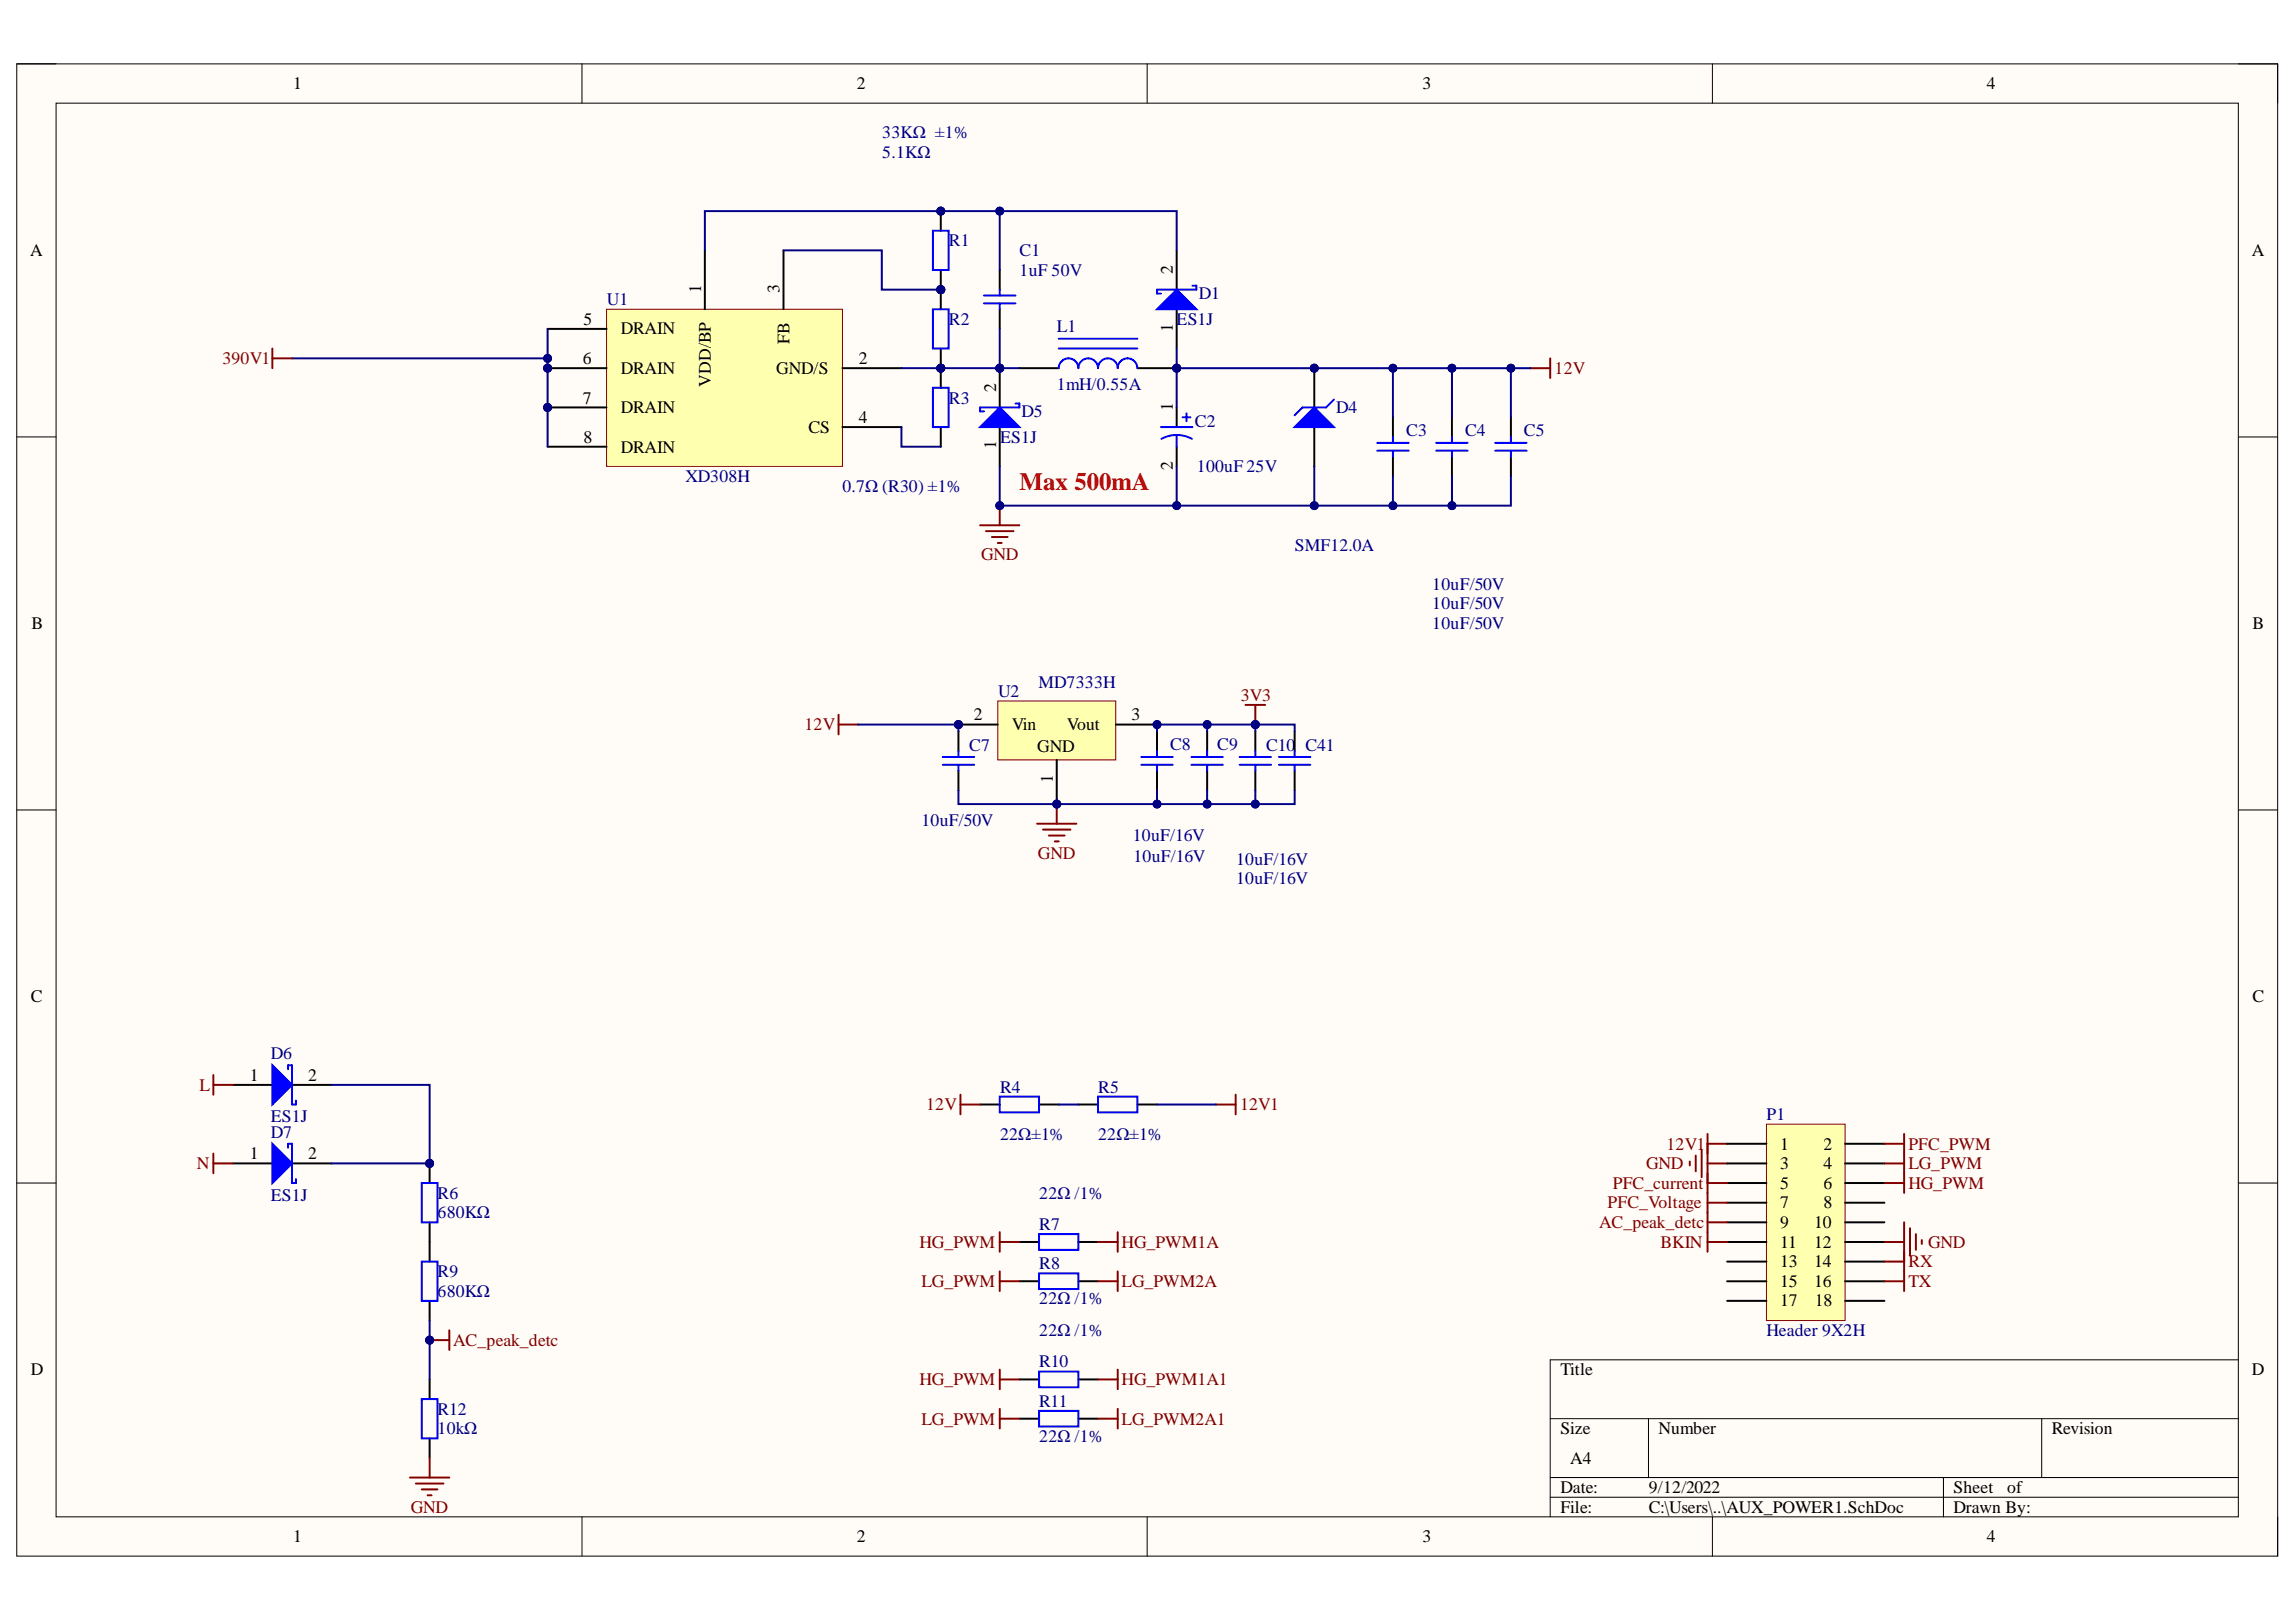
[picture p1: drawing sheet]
<svg xmlns="http://www.w3.org/2000/svg" width="297mm" height="210mm" viewBox="0 0 297 210" stroke-linecap="round" stroke-linejoin="round" font-family="sans-serif">
<defs><g id="words">
<text font-size="3.2" fill="#f00" x="131.9" y="63.4">Max 500mA</text>
<g font-size="2.3">
<text x="37.9" y="11.6">1</text>
<text x="110.8" y="11.6">2</text>
<text x="184" y="11.6">3</text>
<text x="257.1" y="11.6">4</text>
<text x="3.9" y="33.1">A</text>
<text x="151.7" y="35.4" transform="rotate(-90 151.7 35.4)">2</text>
<text x="291.3" y="33.1">A</text>
<text x="90.7" y="37.9" transform="rotate(-90 90.7 37.9)">1</text>
<text x="100.9" y="37.9" transform="rotate(-90 100.9 37.9)">3</text>
<text x="75.4" y="47.1">6</text>
<text x="75.5" y="42">5</text>
<text x="80.3" y="43.3">DRAIN</text>
<text x="102.1" y="44.5" transform="rotate(-90 102.1 44.5)">FB</text>
<text x="111.1" y="47.1">2</text>
<text x="151.7" y="42.9" transform="rotate(-90 151.7 42.9)">1</text>
<text x="75.4" y="52.2">7</text>
<text x="80.3" y="48.3">DRAIN</text>
<text x="80.3" y="53.5">DRAIN</text>
<text x="92" y="50.1" transform="rotate(-90 92 50.1)">VDD/BP</text>
<text x="100.4" y="48.3">GND/S</text>
<text x="128.9" y="50.7" transform="rotate(-90 128.9 50.7)">2</text>
<text x="151.7" y="53.3" transform="rotate(-90 151.7 53.3)">1</text>
<text x="75.5" y="57.3">8</text>
<text x="80.3" y="58.6">DRAIN</text>
<text x="104.6" y="56">CS</text>
<text x="111.1" y="54.8">4</text>
<text x="128.9" y="58.2" transform="rotate(-90 128.9 58.2)">1</text>
<text x="151.7" y="60.9" transform="rotate(-90 151.7 60.9)">2</text>
<text x="4.1" y="81.4">B</text>
<text x="291.4" y="81.4">B</text>
<text x="126" y="93.2">2</text>
<text x="130.9" y="94.5">Vin</text>
<text x="138" y="94.5">Vout</text>
<text x="146.4" y="93.2">3</text>
<text x="134.2" y="97.3">GND</text>
<text x="136.2" y="101.3" transform="rotate(-90 136.2 101.3)">1</text>
<text x="4" y="129.7">C</text>
<text x="291.4" y="129.7">C</text>
<text x="32.3" y="139.9">1</text>
<text x="39.9" y="139.9">2</text>
<text x="230.3" y="148.8">1</text>
<text x="235.9" y="148.8">2</text>
<text x="32.3" y="150">1</text>
<text x="39.9" y="150">2</text>
<text x="230.3" y="151.3">3</text>
<text x="230.3" y="153.8">5</text>
<text x="235.9" y="151.3">4</text>
<text x="235.9" y="153.8">6</text>
<text x="230.3" y="156.4">7</text>
<text x="230.3" y="158.9">9</text>
<text x="230.3" y="161.5">11</text>
<text x="234.7" y="158.9">10</text>
<text x="234.7" y="161.5">12</text>
<text x="235.9" y="156.4">8</text>
<text x="230.3" y="164">13</text>
<text x="230.3" y="166.5">15</text>
<text x="234.7" y="164">14</text>
<text x="234.7" y="166.5">16</text>
<text x="230.3" y="169.1">17</text>
<text x="234.8" y="169.1">18</text>
<text x="4" y="177.9">D</text>
<text x="201.9" y="177.9">Title</text>
<text x="291.3" y="177.9">D</text>
<text x="201.9" y="185.6">Size</text>
<text x="214.6" y="185.6">Number</text>
<text x="265.4" y="185.6">Revision</text>
<text x="203.2" y="189.4">A4</text>
<text x="201.9" y="193.2">Date:</text>
<text x="201.9" y="195.8">File:</text>
<text x="213.3" y="193.2">9/12/2022</text>
<text x="213.3" y="195.8">C:\Users\..\AUX_POWER1.SchDoc</text>
<text x="252.7" y="193.2">Sheet</text>
<text x="252.7" y="195.8">Drawn By:</text>
<text x="259.7" y="193.2">of</text>
<text x="37.9" y="199.6">1</text>
<text x="110.8" y="199.6">2</text>
<text x="184" y="199.6">3</text>
<text x="257.1" y="199.6">4</text>
</g>
<g font-size="2.3" fill="#000080">
<text x="114.1" y="17.9">33KΩ ±1%</text>
<text x="114.1" y="20.5">5.1KΩ</text>
<text x="122.8" y="31.9">R1</text>
<text x="131.9" y="33.1">C1</text>
<text x="131.9" y="35.7">1uF 50V</text>
<text x="78.5" y="39.5">U1</text>
<text x="155.1" y="38.7">D1</text>
<text x="122.8" y="42">R2</text>
<text x="136.7" y="43">L1</text>
<text x="152.2" y="42">ES1J</text>
<text x="122.8" y="52.2">R3</text>
<text x="136.7" y="50.5">1mH/0.55A</text>
<text x="172.9" y="53.5">D4</text>
<text x="129.4" y="57.3">ES1J</text>
<text x="132.2" y="54">D5</text>
<text x="154.6" y="55.3">C2</text>
<text x="181.9" y="56.4">C3</text>
<text x="189.5" y="56.4">C4</text>
<text x="197.1" y="56.4">C5</text>
<text x="88.7" y="62.4">XD308H</text>
<text x="109" y="63.6">0.7Ω (R30) ±1%</text>
<text x="154.8" y="61.1">100uF 25V</text>
<text x="167.5" y="71.3">SMF12.0A</text>
<text x="185.3" y="76.3">10uF/50V</text>
<text x="185.3" y="78.9">10uF/50V</text>
<text x="185.3" y="81.4">10uF/50V</text>
<text x="134.4" y="89">MD7333H</text>
<text x="129.1" y="90.2">U2</text>
<text x="125.4" y="97.2">C7</text>
<text x="151.4" y="97">C8</text>
<text x="157.5" y="97">C9</text>
<text x="163.8" y="97.2">C10 C41</text>
<text x="119.2" y="106.8">10uF/50V</text>
<text x="146.6" y="108.9">10uF/16V</text>
<text x="146.6" y="111.5">10uF/16V</text>
<text x="159.9" y="111.9">10uF/16V</text>
<text x="159.9" y="114.5">10uF/16V</text>
<text x="35" y="137.1">D6</text>
<text x="129.4" y="141.4">R4</text>
<text x="142.1" y="141.4">R5</text>
<text x="35" y="145.2">ES1J</text>
<text x="35" y="147.3">D7</text>
<text x="129.4" y="147.5">22Ω±1%</text>
<text x="142.1" y="147.5">22Ω±1%</text>
<text x="228.5" y="145">P1</text>
<text x="35" y="155.4">ES1J</text>
<text x="56.6" y="155.1">R6</text>
<text x="134.5" y="155.1">22Ω /1%</text>
<text x="56.6" y="157.7">680KΩ</text>
<text x="134.5" y="159.2">R7</text>
<text x="56.6" y="165.3">R9</text>
<text x="56.6" y="167.8">680KΩ</text>
<text x="134.5" y="164.2">R8</text>
<text x="134.5" y="168.8">22Ω /1%</text>
<text x="134.5" y="172.9">22Ω /1%</text>
<text x="228.5" y="172.9">Header 9X2H</text>
<text x="134.5" y="176.9">R10</text>
<text x="56.6" y="183.1">R12</text>
<text x="56.6" y="185.6">10kΩ</text>
<text x="134.5" y="182.1">R11</text>
<text x="134.5" y="186.6">22Ω /1%</text>
</g>
<g font-size="2.3" fill="#800000">
<text x="28.8" y="47.1">390V1</text>
<text x="201.1" y="48.3">12V</text>
<text x="126.9" y="72.5">GND</text>
<text x="104.1" y="94.5">12V</text>
<text x="160.5" y="90.7">3V3</text>
<text x="134.3" y="111.2">GND</text>
<text x="25.8" y="141.2">L</text>
<text x="119.8" y="143.7">12V</text>
<text x="160.4" y="143.7">12V1</text>
<text x="215.6" y="148.8">12V1</text>
<text x="246.9" y="148.8">PFC_PWM</text>
<text x="25.5" y="151.3">N</text>
<text x="208.7" y="153.8">PFC_current</text>
<text x="213" y="151.3">GND</text>
<text x="246.9" y="151.3">LG_PWM</text>
<text x="246.9" y="153.8">HG_PWM</text>
<text x="119" y="161.5">HG_PWM</text>
<text x="145.1" y="161.5">HG_PWM1A</text>
<text x="206.9" y="158.9">AC_peak_detc</text>
<text x="208" y="156.4">PFC_Voltage</text>
<text x="214.8" y="161.5">BKIN</text>
<text x="249.4" y="161.5">GND</text>
<text x="119.2" y="166.5">LG_PWM</text>
<text x="145.1" y="166.5">LG_PWM2A</text>
<text x="246.9" y="166.5">TX</text>
<text x="246.9" y="164">RX</text>
<text x="58.6" y="174.1">AC_peak_detc</text>
<text x="119" y="179.3">HG_PWM</text>
<text x="145.1" y="179.3">HG_PWM1A1</text>
<text x="119.2" y="184.4">LG_PWM</text>
<text x="145.1" y="184.4">LG_PWM2A1</text>
<text x="53.1" y="195.8">GND</text>
</g>
</g></defs>
<path d="M2.2 8.3h292.5v193.1h-292.5z" fill-rule="evenodd" fill="#fffcf8"/>
<path d="M2.2 8.3h292.5v193.1h-292.5z" fill="none" stroke="#000" stroke-width=".13"/>
<path d="M7.3 13.3h282.3v183h-282.3z" fill-rule="evenodd" fill="#fffcf8"/>
<g fill="none" stroke="#000" stroke-width=".13">
<path d="M2.2 8.3h5.1M7.3 13.3h282.3v183h-282.3zM75.3 8.3v5M148.4 8.3v5M221.5 8.3v5M289.6 8.3h5.1v5M2.2 56.5h5.1M289.6 56.5h5.1M2.2 104.8h5.1M289.6 104.8h5.1M2.2 153.1h5.1M289.6 153.1h5.1"/>
<path d="M289.6 176h-89v20.3M75.3 196.3v5.1M148.4 196.3v5.1M200.6 183.6h89M200.6 191.2h89M200.6 193.8h89M213.3 183.6v7.6M221.5 196.3v5.1M251.4 191.2v5.1M264.1 183.6v7.6M294.7 196.3v5.1"/>
</g>
<circle cx="70.8" cy="47.6" r=".51" fill="#000080"/>
<circle cx="70.8" cy="47.6" r=".51" fill="none" stroke="#000080" stroke-width=".13"/>
<circle cx="70.8" cy="52.7" r=".51" fill="#000080"/>
<circle cx="70.8" cy="52.7" r=".51" fill="none" stroke="#000080" stroke-width=".13"/>
<path d="M78.5 40h30.5v20.4h-30.5z" fill-rule="evenodd" fill="#ffffb0"/>
<path d="M78.5 40h30.5v20.4h-30.5z" fill="none" stroke="#800000" stroke-width=".13"/>
<path d="M91.2 32.4v7.6M101.4 32.4v7.6M70.8 47.6h7.7M70.8 42.6h7.7M109 47.6h7.6M109 55.3h7.6" fill="none" stroke="#000" stroke-width=".25"/>
<circle cx="70.8" cy="47.6" r=".51" fill="#000080"/>
<circle cx="70.8" cy="47.6" r=".51" fill="none" stroke="#000080" stroke-width=".13"/>
<path d="M70.8 52.7h7.7" fill="none" stroke="#000" stroke-width=".25"/>
<circle cx="70.8" cy="52.7" r=".51" fill="#000080"/>
<circle cx="70.8" cy="52.7" r=".51" fill="none" stroke="#000080" stroke-width=".13"/>
<path d="M70.8 57.8h7.7" fill="none" stroke="#000" stroke-width=".25"/>
<circle cx="152.2" cy="47.6" r=".51" fill="#000080"/>
<circle cx="152.2" cy="47.6" r=".51" fill="none" stroke="#000080" stroke-width=".13"/>
<path d="M131.9 47.6h5.1M147.1 47.6h5.1" fill="none" stroke="#000" stroke-width=".25"/>
<circle cx="152.2" cy="47.6" r=".51" fill="#000080"/>
<circle cx="152.2" cy="47.6" r=".51" fill="none" stroke="#000080" stroke-width=".13"/>
<path d="M137 47.6a1.27 1.27 0 0 1 1.2-1.2 1.27 1.27 0 0 1 1.3 1.2 1.27 1.27 0 0 1 1.3-1.2 1.27 1.27 0 0 1 1.3 1.2 1.27 1.27 0 0 1 1.2-1.2 1.27 1.27 0 0 1 1.3 1.2 1.27 1.27 0 0 1 1.3-1.2 1.27 1.27 0 0 1 1.2 1.2M137 45.1h10.1M137 43.8h10.1" fill="none" stroke="#00f" stroke-width=".25"/>
<circle cx="129.3" cy="47.6" r=".51" fill="#000080"/>
<circle cx="129.3" cy="47.6" r=".51" fill="none" stroke="#000080" stroke-width=".13"/>
<path d="M129.3 47.6v5.1M129.3 55.3v5.1" fill="none" stroke="#000" stroke-width=".25"/>
<circle cx="129.3" cy="47.6" r=".51" fill="#000080"/>
<circle cx="129.3" cy="47.6" r=".51" fill="none" stroke="#000080" stroke-width=".13"/>
<path d="M126.8 55.3l2.5-2.6 2.6 2.6z" fill="#00f"/>
<path d="M126.8 55.3l2.5-2.6 2.6 2.6zM131.4 52.2h.5v.5h-5.1v.5h.5M150.2 55.3h4.1M152.2 56.3l1.2 .2 .8 .3M152.2 56.3l-.8 .1-1.1 .4M152.2 56.3v1.5M153 54h1M153.5 53.5v1" fill="none" stroke="#00f" stroke-width=".25"/>
<path d="M152.2 32.4v5.1M152.2 40v5.1M152.2 52.7v2.6M152.2 57.8v2.6" fill="none" stroke="#000" stroke-width=".25"/>
<path d="M149.7 40l2.5-2.5 2.6 2.5z" fill="#00f"/>
<path d="M154.3 37h.5v.5h-5.1v.5h.5M149.7 40l2.5-2.5 2.6 2.5z" fill="none" stroke="#00f" stroke-width=".25"/>
<path d="M126.8 68h5.1M127.6 68.7h3.5M128.3 69.5h2.1M129.1 70.3h.5M129.3 65.4v2.6" fill="none" stroke="#800000" stroke-width=".25"/>
<circle cx="129.3" cy="65.4" r=".51" fill="#000080"/>
<circle cx="129.3" cy="65.4" r=".51" fill="none" stroke="#000080" stroke-width=".13"/>
<circle cx="121.7" cy="27.3" r=".51" fill="#000080"/>
<circle cx="121.7" cy="27.3" r=".51" fill="none" stroke="#000080" stroke-width=".13"/>
<circle cx="121.7" cy="37.5" r=".51" fill="#000080"/>
<circle cx="121.7" cy="37.5" r=".51" fill="none" stroke="#000080" stroke-width=".13"/>
<path d="M121.7 27.3v2.6" fill="none" stroke="#000" stroke-width=".25"/>
<circle cx="121.7" cy="27.3" r=".51" fill="#000080"/>
<circle cx="121.7" cy="27.3" r=".51" fill="none" stroke="#000080" stroke-width=".13"/>
<path d="M121.7 34.9v2.6" fill="none" stroke="#000" stroke-width=".25"/>
<circle cx="121.7" cy="37.5" r=".51" fill="#000080"/>
<circle cx="121.7" cy="37.5" r=".51" fill="none" stroke="#000080" stroke-width=".13"/>
<path d="M120.7 29.9h2v5h-2z" fill="none" stroke="#00f" stroke-width=".25"/>
<circle cx="121.7" cy="47.6" r=".51" fill="#000080"/>
<circle cx="121.7" cy="47.6" r=".51" fill="none" stroke="#000080" stroke-width=".13"/>
<path d="M121.7 47.6v2.6" fill="none" stroke="#000" stroke-width=".25"/>
<circle cx="121.7" cy="47.6" r=".51" fill="#000080"/>
<circle cx="121.7" cy="47.6" r=".51" fill="none" stroke="#000080" stroke-width=".13"/>
<path d="M129.3 34.9v2.6M121.7 55.3v2.5M129.3 40v2.6" fill="none" stroke="#000" stroke-width=".25"/>
<path d="M127.3 38.2h4.1M127.3 39.3h4.1M129.3 37.5v.7M129.3 39.3v.7M120.7 50.2h2v5.1h-2z" fill="none" stroke="#00f" stroke-width=".25"/>
<circle cx="121.7" cy="37.5" r=".51" fill="#000080"/>
<circle cx="121.7" cy="37.5" r=".51" fill="none" stroke="#000080" stroke-width=".13"/>
<circle cx="121.7" cy="47.6" r=".51" fill="#000080"/>
<circle cx="121.7" cy="47.6" r=".51" fill="none" stroke="#000080" stroke-width=".13"/>
<path d="M121.7 37.5v2.5" fill="none" stroke="#000" stroke-width=".25"/>
<circle cx="121.7" cy="37.5" r=".51" fill="#000080"/>
<circle cx="121.7" cy="37.5" r=".51" fill="none" stroke="#000080" stroke-width=".13"/>
<path d="M121.7 45.1v2.5" fill="none" stroke="#000" stroke-width=".25"/>
<circle cx="121.7" cy="47.6" r=".51" fill="#000080"/>
<circle cx="121.7" cy="47.6" r=".51" fill="none" stroke="#000080" stroke-width=".13"/>
<path d="M120.7 40h2v5.1h-2zM122 98h4M122 99h4M124 97.2v.8M124 99v.7" fill="none" stroke="#00f" stroke-width=".25"/>
<path d="M108.5 92.5v2.5M108.5 93.8h2.5M134.2 106.6h5.1M134.9 107.4h3.6M135.7 108.1h2M136.5 108.9h.5M136.7 104.1v2.5" fill="none" stroke="#800000" stroke-width=".25"/>
<path d="M124 94.7v2.5M124 99.7v2.6" fill="none" stroke="#000" stroke-width=".25"/>
<circle cx="136.7" cy="104.1" r=".51" fill="#000080"/>
<circle cx="136.7" cy="104.1" r=".51" fill="none" stroke="#000080" stroke-width=".13"/>
<circle cx="124" cy="93.8" r=".51" fill="#000080"/>
<circle cx="124" cy="93.8" r=".51" fill="none" stroke="#000080" stroke-width=".13"/>
<path d="M129.1 90.7h15.2v7.6h-15.2z" fill-rule="evenodd" fill="#ffffb0"/>
<path d="M129.1 90.7h15.2v7.6h-15.2z" fill="none" stroke="#800000" stroke-width=".13"/>
<path d="M124 93.8h5.1M136.7 98.3v5.1M144.3 93.8h5.1" fill="none" stroke="#000" stroke-width=".25"/>
<circle cx="124" cy="93.8" r=".51" fill="#000080"/>
<circle cx="124" cy="93.8" r=".51" fill="none" stroke="#000080" stroke-width=".13"/>
<path d="M149.7 94.7v2.5M149.7 99.7v2.6M156.2 94.7v2.5M156.2 99.7v2.6M30.1 140.4h5.1M37.8 140.4h5.1" fill="none" stroke="#000" stroke-width=".25"/>
<path d="M147.7 98h4M147.7 99h4M149.7 97.2v.8M149.7 99v.7M154.1 98h4.1M154.1 99h4.1M156.2 97.2v.8M156.2 99v.7" fill="none" stroke="#00f" stroke-width=".25"/>
<path d="M198 47.6h2.6M200.6 46.4v2.5" fill="none" stroke="#800000" stroke-width=".25"/>
<path d="M35.2 137.9l2.6 2.5-2.6 2.5z" fill="#00f"/>
<path d="M35.2 137.9l2.6 2.5-2.6 2.5zM37.3 138.4v-.5h.5v5h.5v-.5" fill="none" stroke="#00f" stroke-width=".25"/>
<path d="M30.1 150.6h5.1M37.8 150.6h5.1" fill="none" stroke="#000" stroke-width=".25"/>
<path d="M35.2 148l2.6 2.6-2.6 2.5z" fill="#00f"/>
<path d="M35.2 148l2.6 2.6-2.6 2.5zM37.3 148.5v-.5h.5v5.1h.5v-.5" fill="none" stroke="#00f" stroke-width=".25"/>
<path d="M27.6 139.1v2.6M27.6 149.3v2.5M27.6 140.4h2.5M27.6 150.6h2.5" fill="none" stroke="#800000" stroke-width=".25"/>
<circle cx="55.6" cy="150.6" r=".51" fill="#000080"/>
<circle cx="55.6" cy="150.6" r=".51" fill="none" stroke="#000080" stroke-width=".13"/>
<path d="M55.6 150.6v2.5" fill="none" stroke="#000" stroke-width=".25"/>
<circle cx="55.6" cy="150.6" r=".51" fill="#000080"/>
<circle cx="55.6" cy="150.6" r=".51" fill="none" stroke="#000080" stroke-width=".13"/>
<path d="M55.6 158.2v2.5M55.6 178.5v2.6M55.6 186.1v2.6" fill="none" stroke="#000" stroke-width=".25"/>
<path d="M54.6 153.1h2v5.1h-2zM54.6 181.1h2v5h-2z" fill="none" stroke="#00f" stroke-width=".25"/>
<path d="M55.6 173.4h2.5M58.1 172.2v2.5M53 191.2h5.1M53.8 192h3.6M54.6 192.7h2M55.3 193.5h.5M55.6 188.7v2.5" fill="none" stroke="#800000" stroke-width=".25"/>
<circle cx="55.6" cy="173.4" r=".51" fill="#000080"/>
<circle cx="55.6" cy="173.4" r=".51" fill="none" stroke="#000080" stroke-width=".13"/>
<path d="M55.6 160.7v2.6M55.6 168.3v2.6" fill="none" stroke="#000" stroke-width=".25"/>
<path d="M54.6 163.3h2v5h-2z" fill="none" stroke="#00f" stroke-width=".25"/>
<path d="M218.6 150.3v.5M219.4 149.5v2.1M220.1 148.8v3.5M220.9 146.7v6.4M220.9 150.6h2.5M220.9 148h2.5" fill="none" stroke="#800000" stroke-width=".25"/>
<path d="M228.5 145.5h10.2v25.4h-10.2z" fill-rule="evenodd" fill="#ffffb0"/>
<path d="M228.5 145.5h10.2v25.4h-10.2z" fill="none" stroke="#800000" stroke-width=".13"/>
<g fill="none" stroke="#000" stroke-width=".25">
<path d="M180.2 54v2.5M180.2 59.1v2.5M187.8 54v2.5M187.8 59.1v2.5M162.4 94.7v2.5M162.4 99.7v2.6M126.8 142.9h2.5M134.4 142.9h2.6M223.4 148h5.1M223.4 150.6h5.1M223.4 153.1h5.1M223.4 155.6h5.1"/>
<path d="M223.4 158.2h5.1M238.7 148h5.1M238.7 150.6h5.1M238.7 153.1h5.1M238.7 155.6h5.1M238.7 158.2h5.1M131.9 160.7h2.5M131.9 165.8h2.5M131.9 178.5h2.5M139.5 160.7h2.6M139.5 165.8h2.6M139.5 178.5h2.6"/>
<path d="M223.4 160.7h5.1M223.4 163.3h5.1M223.4 165.8h5.1M223.4 168.3h5.1M238.7 160.7h5.1M238.7 163.3h5.1M238.7 165.8h5.1M238.7 168.3h5.1M131.9 183.6h2.5M139.5 183.6h2.6"/>
</g>
<g fill="none" stroke="#800000" stroke-width=".25">
<path d="M124.3 141.7v2.5M124.3 142.9h2.5M129.3 159.5v2.5M144.6 159.5v2.5M157.3 142.9h2.6M159.9 141.7v2.5M220.9 159.5v2.5M243.8 150.6h2.5M243.8 153.1h2.5M246.3 149.3v5.1M246.3 158.2v8.9M247.1 158.9v3.6"/>
<path d="M247.9 159.7v2M129.3 160.7h2.6M129.3 164.5v2.6M129.3 165.8h2.6M129.3 177.2v2.6M129.3 178.5h2.6M142.1 160.7h2.5M142.1 165.8h2.5M142.1 178.5h2.5M144.6 164.5v2.6M144.6 177.2v2.6M220.9 160.7h2.5"/>
<path d="M243.8 160.7h2.5M243.8 165.8h2.5M243.8 163.3h2.5M248.6 160.5v.5M129.3 182.3v2.6M129.3 183.6h2.6M142.1 183.6h2.5M144.6 182.3v2.6"/>
</g>
<g fill="none" stroke="#00f" stroke-width=".25">
<path d="M178.2 57.3h4M178.2 58.3h4M180.2 56.5v.8M180.2 58.3v.8M185.8 57.3h4.1M185.8 58.3h4.1M187.8 56.5v.8M187.8 58.3v.8M160.4 98h4M160.4 99h4M162.4 97.2v.8M162.4 99v.7"/>
<path d="M129.3 141.9h5.1v2.1h-5.1zM134.4 159.7h5.1v2h-5.1zM134.4 164.8h5.1v2h-5.1zM134.4 177.5h5.1v2h-5.1zM134.4 182.6h5.1v2h-5.1z"/>
</g>
<circle cx="170" cy="47.6" r=".51" fill="#000080"/>
<circle cx="170" cy="47.6" r=".51" fill="none" stroke="#000080" stroke-width=".13"/>
<path d="M170 47.6v5.1M170 55.3v5.1" fill="none" stroke="#000" stroke-width=".25"/>
<circle cx="170" cy="47.6" r=".51" fill="#000080"/>
<circle cx="170" cy="47.6" r=".51" fill="none" stroke="#000080" stroke-width=".13"/>
<path d="M170 52.7l2.6 2.6h-5.1z" fill="#00f"/>
<path d="M170 52.7l2.6 2.6h-5.1zM172.6 51.7l-1 1h-3.1l-1 1M193.4 57.3h4.1M193.4 58.3h4.1M195.5 56.5v.8M195.5 58.3v.8M142.1 141.9h5v2.1h-5z" fill="none" stroke="#00f" stroke-width=".25"/>
<path d="M195.5 54v2.5M195.5 59.1v2.5M139.5 142.9h2.6M147.1 142.9h2.6" fill="none" stroke="#000" stroke-width=".25"/>
<path d="M161.1 91.2h2.6M162.4 91.2v2.6M220.9 154.4v2.5M220.9 155.6h2.5" fill="none" stroke="#800000" stroke-width=".25"/>
<circle cx="162.4" cy="93.8" r=".51" fill="#000080"/>
<circle cx="162.4" cy="93.8" r=".51" fill="none" stroke="#000080" stroke-width=".13"/>
<path d="M187.8 47.6v6.4" fill="none" stroke="#000080" stroke-width=".25"/>
<circle cx="187.8" cy="47.6" r=".51" fill="#000080"/>
<circle cx="187.8" cy="47.6" r=".51" fill="none" stroke="#000080" stroke-width=".13"/>
<path d="M42.9 140.4h12.7v10.2h-12.7" fill="none" stroke="#000080" stroke-width=".25"/>
<circle cx="55.6" cy="150.6" r=".51" fill="#000080"/>
<circle cx="55.6" cy="150.6" r=".51" fill="none" stroke="#000080" stroke-width=".13"/>
<path d="M91.2 32.4v-5.1h38.1v7.6" fill="none" stroke="#000080" stroke-width=".25"/>
<circle cx="129.3" cy="27.3" r=".51" fill="#000080"/>
<circle cx="129.3" cy="27.3" r=".51" fill="none" stroke="#000080" stroke-width=".13"/>
<circle cx="121.7" cy="27.3" r=".51" fill="#000080"/>
<circle cx="121.7" cy="27.3" r=".51" fill="none" stroke="#000080" stroke-width=".13"/>
<path d="M101.4 32.4h12.7v5.1h7.6" fill="none" stroke="#000080" stroke-width=".25"/>
<circle cx="121.7" cy="37.5" r=".51" fill="#000080"/>
<circle cx="121.7" cy="37.5" r=".51" fill="none" stroke="#000080" stroke-width=".13"/>
<path d="M111 93.8h13v.9" fill="none" stroke="#000080" stroke-width=".25"/>
<circle cx="124" cy="93.8" r=".51" fill="#000080"/>
<circle cx="124" cy="93.8" r=".51" fill="none" stroke="#000080" stroke-width=".13"/>
<path d="M116.6 55.3v2.5h5.1M129.3 42.6v5h-12.7" fill="none" stroke="#000080" stroke-width=".25"/>
<circle cx="121.7" cy="47.6" r=".51" fill="#000080"/>
<circle cx="121.7" cy="47.6" r=".51" fill="none" stroke="#000080" stroke-width=".13"/>
<circle cx="129.3" cy="47.6" r=".51" fill="#000080"/>
<circle cx="129.3" cy="47.6" r=".51" fill="none" stroke="#000080" stroke-width=".13"/>
<path d="M124 102.3v1.8h12.7" fill="none" stroke="#000080" stroke-width=".25"/>
<circle cx="136.7" cy="104.1" r=".51" fill="#000080"/>
<circle cx="136.7" cy="104.1" r=".51" fill="none" stroke="#000080" stroke-width=".13"/>
<path d="M129.3 60.4v5h22.9v-5" fill="none" stroke="#000080" stroke-width=".25"/>
<circle cx="152.2" cy="65.4" r=".51" fill="#000080"/>
<circle cx="152.2" cy="65.4" r=".51" fill="none" stroke="#000080" stroke-width=".13"/>
<circle cx="129.3" cy="65.4" r=".51" fill="#000080"/>
<circle cx="129.3" cy="65.4" r=".51" fill="none" stroke="#000080" stroke-width=".13"/>
<path d="M129.3 47.6h2.6" fill="none" stroke="#000080" stroke-width=".25"/>
<circle cx="129.3" cy="47.6" r=".51" fill="#000080"/>
<circle cx="129.3" cy="47.6" r=".51" fill="none" stroke="#000080" stroke-width=".13"/>
<path d="M129.3 27.3h22.9v5.1" fill="none" stroke="#000080" stroke-width=".25"/>
<circle cx="129.3" cy="27.3" r=".51" fill="#000080"/>
<circle cx="129.3" cy="27.3" r=".51" fill="none" stroke="#000080" stroke-width=".13"/>
<path d="M149.7 102.3v1.8h-13v-.7" fill="none" stroke="#000080" stroke-width=".25"/>
<circle cx="149.7" cy="104.1" r=".51" fill="#000080"/>
<circle cx="149.7" cy="104.1" r=".51" fill="none" stroke="#000080" stroke-width=".13"/>
<circle cx="136.7" cy="104.1" r=".51" fill="#000080"/>
<circle cx="136.7" cy="104.1" r=".51" fill="none" stroke="#000080" stroke-width=".13"/>
<path d="M149.4 93.8h6.8v.9M137 142.9h2.5" fill="none" stroke="#000080" stroke-width=".25"/>
<circle cx="149.7" cy="93.8" r=".51" fill="#000080"/>
<circle cx="149.7" cy="93.8" r=".51" fill="none" stroke="#000080" stroke-width=".13"/>
<circle cx="156.2" cy="93.8" r=".51" fill="#000080"/>
<circle cx="156.2" cy="93.8" r=".51" fill="none" stroke="#000080" stroke-width=".13"/>
<path d="M156.2 102.3v1.8h-6.5M149.7 142.9h7.6" fill="none" stroke="#000080" stroke-width=".25"/>
<circle cx="156.2" cy="104.1" r=".51" fill="#000080"/>
<circle cx="156.2" cy="104.1" r=".51" fill="none" stroke="#000080" stroke-width=".13"/>
<circle cx="149.7" cy="104.1" r=".51" fill="#000080"/>
<circle cx="149.7" cy="104.1" r=".51" fill="none" stroke="#000080" stroke-width=".13"/>
<path d="M180.2 61.6v3.8h-28" fill="none" stroke="#000080" stroke-width=".25"/>
<circle cx="180.2" cy="65.4" r=".51" fill="#000080"/>
<circle cx="180.2" cy="65.4" r=".51" fill="none" stroke="#000080" stroke-width=".13"/>
<circle cx="170" cy="65.4" r=".51" fill="#000080"/>
<circle cx="170" cy="65.4" r=".51" fill="none" stroke="#000080" stroke-width=".13"/>
<circle cx="152.2" cy="65.4" r=".51" fill="#000080"/>
<circle cx="152.2" cy="65.4" r=".51" fill="none" stroke="#000080" stroke-width=".13"/>
<path d="M198 47.6h-45.8v5.1" fill="none" stroke="#000080" stroke-width=".25"/>
<circle cx="152.2" cy="47.6" r=".51" fill="#000080"/>
<circle cx="152.2" cy="47.6" r=".51" fill="none" stroke="#000080" stroke-width=".13"/>
<circle cx="170" cy="47.6" r=".51" fill="#000080"/>
<circle cx="170" cy="47.6" r=".51" fill="none" stroke="#000080" stroke-width=".13"/>
<circle cx="180.2" cy="47.6" r=".51" fill="#000080"/>
<circle cx="180.2" cy="47.6" r=".51" fill="none" stroke="#000080" stroke-width=".13"/>
<circle cx="187.8" cy="47.6" r=".51" fill="#000080"/>
<circle cx="187.8" cy="47.6" r=".51" fill="none" stroke="#000080" stroke-width=".13"/>
<circle cx="195.5" cy="47.6" r=".51" fill="#000080"/>
<circle cx="195.5" cy="47.6" r=".51" fill="none" stroke="#000080" stroke-width=".13"/>
<path d="M162.4 102.3v1.8h-6.2" fill="none" stroke="#000080" stroke-width=".25"/>
<circle cx="162.4" cy="104.1" r=".51" fill="#000080"/>
<circle cx="162.4" cy="104.1" r=".51" fill="none" stroke="#000080" stroke-width=".13"/>
<circle cx="156.2" cy="104.1" r=".51" fill="#000080"/>
<circle cx="156.2" cy="104.1" r=".51" fill="none" stroke="#000080" stroke-width=".13"/>
<path d="M156.2 93.8h6.2v.9" fill="none" stroke="#000080" stroke-width=".25"/>
<circle cx="162.4" cy="93.8" r=".51" fill="#000080"/>
<circle cx="162.4" cy="93.8" r=".51" fill="none" stroke="#000080" stroke-width=".13"/>
<circle cx="156.2" cy="93.8" r=".51" fill="#000080"/>
<circle cx="156.2" cy="93.8" r=".51" fill="none" stroke="#000080" stroke-width=".13"/>
<path d="M187.8 61.6v3.8h-7.6" fill="none" stroke="#000080" stroke-width=".25"/>
<circle cx="187.8" cy="65.4" r=".51" fill="#000080"/>
<circle cx="187.8" cy="65.4" r=".51" fill="none" stroke="#000080" stroke-width=".13"/>
<circle cx="180.2" cy="65.4" r=".51" fill="#000080"/>
<circle cx="180.2" cy="65.4" r=".51" fill="none" stroke="#000080" stroke-width=".13"/>
<path d="M195.5 61.6v3.8h-7.7" fill="none" stroke="#000080" stroke-width=".25"/>
<circle cx="187.8" cy="65.4" r=".51" fill="#000080"/>
<circle cx="187.8" cy="65.4" r=".51" fill="none" stroke="#000080" stroke-width=".13"/>
<path d="M55.6 173.4v5.1" fill="none" stroke="#000080" stroke-width=".25"/>
<circle cx="55.6" cy="173.4" r=".51" fill="#000080"/>
<circle cx="55.6" cy="173.4" r=".51" fill="none" stroke="#000080" stroke-width=".13"/>
<path d="M55.6 170.9v2.5" fill="none" stroke="#000080" stroke-width=".25"/>
<circle cx="55.6" cy="173.4" r=".51" fill="#000080"/>
<circle cx="55.6" cy="173.4" r=".51" fill="none" stroke="#000080" stroke-width=".13"/>
<path d="M70.8 42.6v15.2" fill="none" stroke="#000080" stroke-width=".25"/>
<circle cx="70.8" cy="52.7" r=".51" fill="#000080"/>
<circle cx="70.8" cy="52.7" r=".51" fill="none" stroke="#000080" stroke-width=".13"/>
<circle cx="70.8" cy="47.6" r=".51" fill="#000080"/>
<circle cx="70.8" cy="47.6" r=".51" fill="none" stroke="#000080" stroke-width=".13"/>
<circle cx="70.8" cy="46.4" r=".51" fill="#000080"/>
<circle cx="70.8" cy="46.4" r=".51" fill="none" stroke="#000080" stroke-width=".13"/>
<path d="M149.7 93.8v.9" fill="none" stroke="#000080" stroke-width=".25"/>
<circle cx="149.7" cy="93.8" r=".51" fill="#000080"/>
<circle cx="149.7" cy="93.8" r=".51" fill="none" stroke="#000080" stroke-width=".13"/>
<path d="M152.2 45.1v2.5" fill="none" stroke="#000080" stroke-width=".25"/>
<circle cx="152.2" cy="47.6" r=".51" fill="#000080"/>
<circle cx="152.2" cy="47.6" r=".51" fill="none" stroke="#000080" stroke-width=".13"/>
<path d="M170 60.4v5" fill="none" stroke="#000080" stroke-width=".25"/>
<circle cx="170" cy="65.4" r=".51" fill="#000080"/>
<circle cx="170" cy="65.4" r=".51" fill="none" stroke="#000080" stroke-width=".13"/>
<path d="M180.2 47.6v6.4" fill="none" stroke="#000080" stroke-width=".25"/>
<circle cx="180.2" cy="47.6" r=".51" fill="#000080"/>
<circle cx="180.2" cy="47.6" r=".51" fill="none" stroke="#000080" stroke-width=".13"/>
<path d="M195.5 47.6v6.4" fill="none" stroke="#000080" stroke-width=".25"/>
<circle cx="195.5" cy="47.6" r=".51" fill="#000080"/>
<circle cx="195.5" cy="47.6" r=".51" fill="none" stroke="#000080" stroke-width=".13"/>
<path d="M243.8 148h2.5M246.3 146.7v2.6" fill="none" stroke="#800000" stroke-width=".25"/>
<path d="M167.5 94.7v2.5M167.5 99.7v2.6" fill="none" stroke="#000" stroke-width=".25"/>
<path d="M165.5 98h4M165.5 99h4M167.5 97.2v.8M167.5 99v.7" fill="none" stroke="#00f" stroke-width=".25"/>
<path d="M162.4 93.8h5.1v.9" fill="none" stroke="#000080" stroke-width=".25"/>
<circle cx="162.4" cy="93.8" r=".51" fill="#000080"/>
<circle cx="162.4" cy="93.8" r=".51" fill="none" stroke="#000080" stroke-width=".13"/>
<path d="M167.5 102.3v1.8h-5.1" fill="none" stroke="#000080" stroke-width=".25"/>
<circle cx="162.4" cy="104.1" r=".51" fill="#000080"/>
<circle cx="162.4" cy="104.1" r=".51" fill="none" stroke="#000080" stroke-width=".13"/>
<path d="M220.9 151.8v2.6M220.9 156.9v2.6M220.9 153.1h2.5M220.9 158.2h2.5" fill="none" stroke="#800000" stroke-width=".25"/>
<path d="M37.8 46.4h33" fill="none" stroke="#000080" stroke-width=".25"/>
<circle cx="70.8" cy="46.4" r=".51" fill="#000080"/>
<circle cx="70.8" cy="46.4" r=".51" fill="none" stroke="#000080" stroke-width=".13"/>
<path d="M35.2 45.1v2.5M35.2 46.4h2.6" fill="none" stroke="#800000" stroke-width=".25"/>
<use href="#words"/>
</svg>
